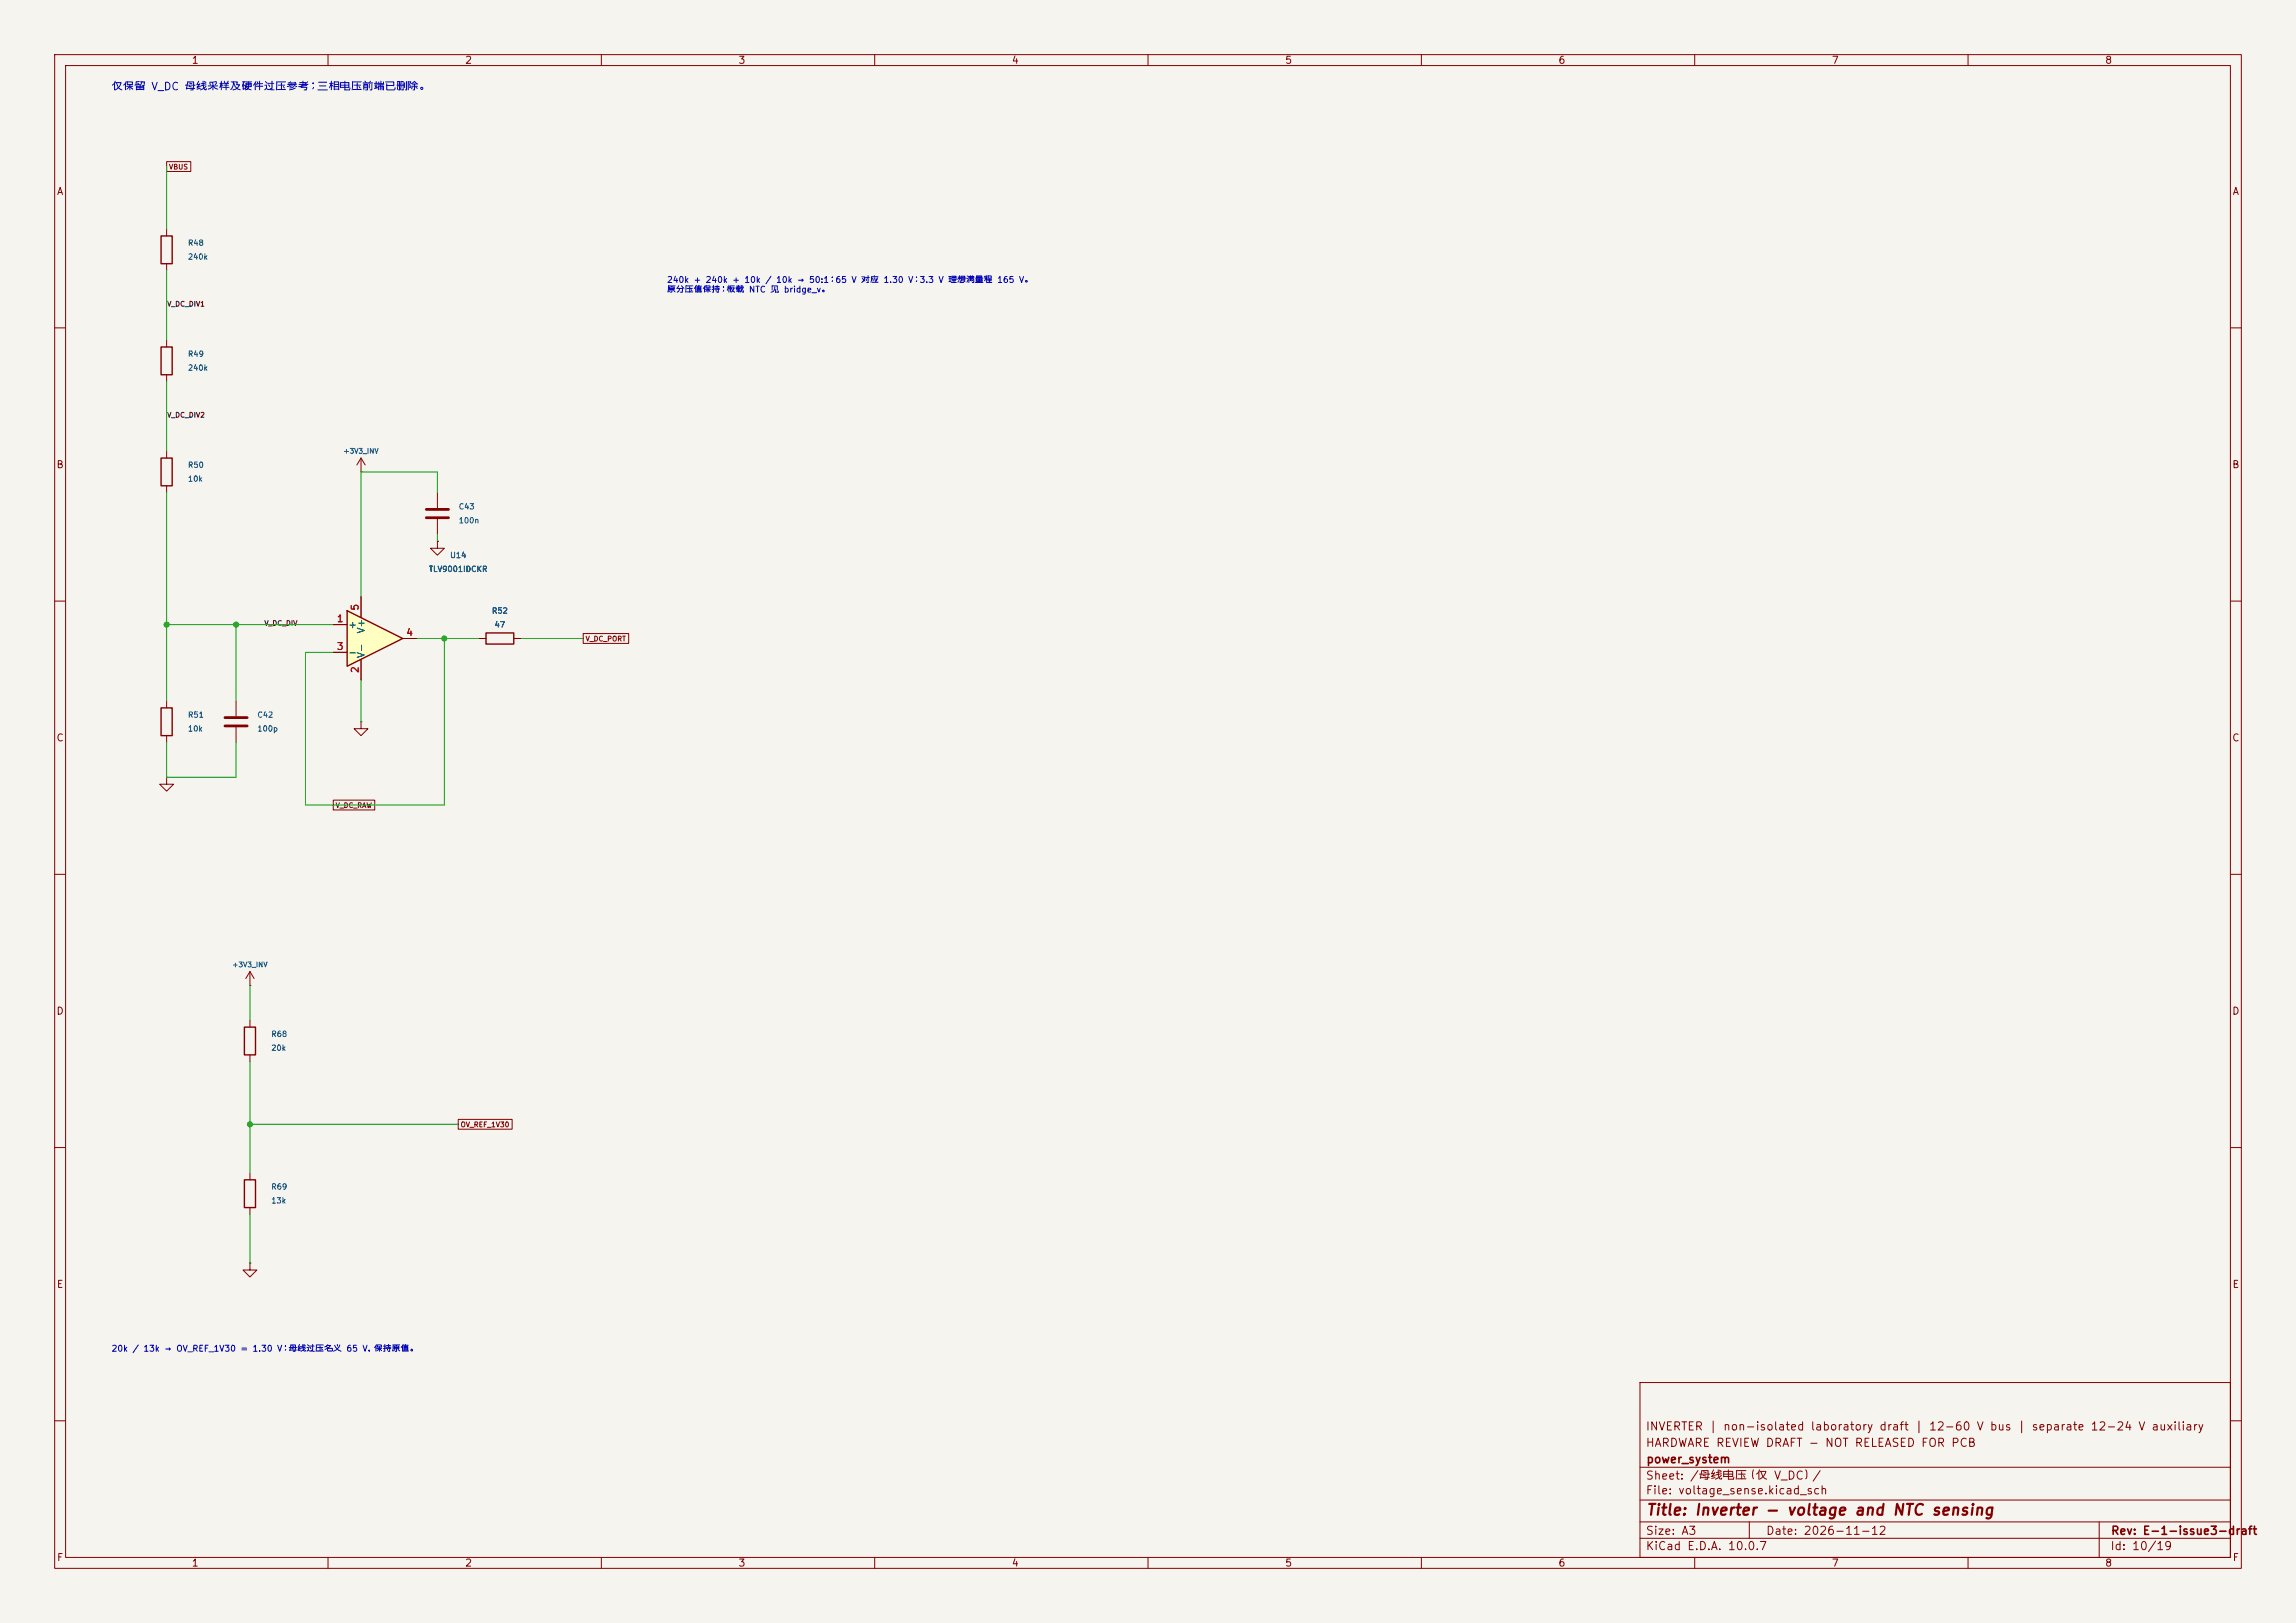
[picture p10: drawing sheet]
<svg xmlns="http://www.w3.org/2000/svg" width="420mm" height="297mm" viewBox="0 0 420 297" stroke-linecap="round" stroke-linejoin="round" font-family="sans-serif">
<defs><g id="words">
<text font-size="2" fill="#840000" x="301" y="277.8">Title: Inverter - voltage and NTC sensing</text>
<g font-size="1.5" fill="#840000">
<text x="300.9" y="262.1">INVERTER | non-isolated laboratory draft | 12-60 V bus | separate 12-24 V auxiliary</text>
<text x="300.9" y="265.1">HARDWARE REVIEW DRAFT - NOT RELEASED FOR PCB</text>
<text x="301" y="268.1">power_system</text>
<text x="300.9" y="273.8">File: voltage_sense.kicad_sch</text>
<text x="300.9" y="271.1">Sheet: /母线电压（仅 V_DC）/</text>
<text x="300.9" y="281.2">Size: A3</text>
<text x="322.9" y="281.2">Date: 2026-11-12</text>
<text x="386" y="281.2">Rev: E-1-issue3-draft</text>
<text x="300.9" y="284">KiCad E.D.A. 10.0.7</text>
<text x="385.9" y="284">Id: 10/19</text>
</g>
<text font-size="1.4" fill="#0000c2" x="20.3" y="16.9">仅保留 V_DC 母线采样及硬件过压参考；三相电压前端已删除。</text>
<g font-size="1.3" fill="#840000">
<text x="35" y="12">1</text>
<text x="85" y="12">2</text>
<text x="135" y="12">3</text>
<text x="185" y="12">4</text>
<text x="235" y="12">5</text>
<text x="285" y="12">6</text>
<text x="335" y="12">7</text>
<text x="385" y="12">8</text>
<text x="10.3" y="36">A</text>
<text x="408.3" y="36">A</text>
<text x="10.2" y="86">B</text>
<text x="408.2" y="86">B</text>
<text x="10.2" y="136">C</text>
<text x="408.2" y="136">C</text>
<text x="10.2" y="186">D</text>
<text x="408.2" y="186">D</text>
<text x="10.3" y="236">E</text>
<text x="408.3" y="236">E</text>
<text x="10.3" y="286">F</text>
<text x="35" y="287">1</text>
<text x="85" y="287">2</text>
<text x="135" y="287">3</text>
<text x="185" y="287">4</text>
<text x="235" y="287">5</text>
<text x="285" y="287">6</text>
<text x="335" y="287">7</text>
<text x="385" y="287">8</text>
<text x="408.3" y="286">F</text>
</g>
<g font-size="1.3" fill="#a90000">
<text x="65.9" y="111.9" transform="rotate(-90 65.9 111.9)">5</text>
<text x="61.5" y="114.2">1</text>
<text x="61.5" y="119.2">3</text>
<text x="74.2" y="116.7">4</text>
<text x="65.9" y="123.3" transform="rotate(-90 65.9 123.3)">2</text>
</g>
<g font-size="1.3" fill="#006464">
<text x="63.6" y="115.3">+</text>
<text x="67" y="116" transform="rotate(-90 67 116)">V+</text>
<text x="63.6" y="120.3">-</text>
<text x="67" y="120.5" transform="rotate(-90 67 120.5)">V-</text>
</g>
<g font-size="1.1" fill="#0000c2">
<text x="121.9" y="52">240k + 240k + 10k / 10k → 50:1；65 V 对应 1.30 V；3.3 V 理想满量程 165 V。</text>
<text x="121.9" y="53.8">原分压值保持；板载 NTC 见 bridge_v。</text>
<text x="20.3" y="247.6">20k / 13k → OV_REF_1V30 = 1.30 V；母线过压名义 65 V，保持原值。</text>
</g>
<g font-size="1" fill="#006464">
<text x="34.3" y="45.2">R48</text>
<text x="34.3" y="47.7">240k</text>
<text x="34.3" y="65.5">R49</text>
<text x="34.3" y="68.1">240k</text>
<text x="34.3" y="85.8">R50</text>
<text x="34.3" y="88.4">10k</text>
<text x="83.8" y="93.5">C43</text>
<text x="83.8" y="96">100n</text>
<text x="78.4" y="104.9">TLV9001IDCKR</text>
<text x="82.2" y="102.4">U14</text>
<text x="89.9" y="112.5">R52</text>
<text x="90.4" y="115.1">47</text>
<text x="34.3" y="131.6">R51</text>
<text x="47" y="131.6">C42</text>
<text x="34.3" y="134.1">10k</text>
<text x="47" y="134.1">100p</text>
<text x="49.5" y="190">R68</text>
<text x="49.5" y="192.5">20k</text>
<text x="49.5" y="217.9">R69</text>
<text x="49.5" y="220.5">13k</text>
</g>
<g font-size=".9" fill="#840000">
<text x="30.8" y="31.2">VBUS</text>
<text x="107" y="117.6">V_DC_PORT</text>
<text x="61.3" y="148.1">V_DC_RAW</text>
<text x="84.2" y="206.5">OV_REF_1V30</text>
</g>
<g font-size=".9" fill="#0f0f0f">
<text x="30.5" y="56.3">V_DC_DIV1</text>
<text x="30.5" y="76.6">V_DC_DIV2</text>
<text x="48.3" y="114.7">V_DC_DIV</text>
</g>
<g font-size=".9" fill="#006464">
<text x="62.7" y="83.2">+3V3_INV</text>
<text x="42.4" y="177.2">+3V3_INV</text>
</g>
</g></defs>
<path d="M0 0h420v297h-420z" fill="#f5f4ef" stroke="#f5f4ef" stroke-width=".18"/>
<g fill="none" stroke="#840000" stroke-width=".18">
<path d="M10 10h400v277h-400zM12 12h396v273h-396zM60 10v2M110 10v2M160 10v2M210 10v2M260 10v2M310 10v2M360 10v2M10 60h2M408 60h2M66 86.4h.1"/>
<path d="M66 83.8l-.7 1.3M66 83.8l.8 1.3M66 83.8v2.6M80 99.1v1.2h1.3l-1.3 1.3-1.3-1.3h1.3M80 99.1h.1M80 90.2v2.8M80 95v2.8M10 110h2M408 110h2M30.5 128.3v1.2M30.5 134.6v1.3M43.2 128.3v2.8"/>
<path d="M43.2 133.1v2.8M66 132.1v1.3h1.3l-1.3 1.2-1.2-1.2h1.2M66 132.1h.1M10 160h2M30.5 142.2v1.3h1.2l-1.2 1.3-1.3-1.3h1.3M30.5 142.2h.1M408 160h2M45.7 177.8v2.5M45.7 177.8l-.7 1.3M45.7 177.8l.8 1.3M45.7 180.3h.1M45.7 186.7v1.3"/>
<path d="M45.7 193v1.3M10 210h2M45.7 214.6v1.3M408 210h2M45.7 231.1v1.3h1.3l-1.3 1.3-1.3-1.3h1.3M45.7 231.1h.1M45.7 221v1.2M300 253h108v32h-108zM10 260h2M300 278.5h108M300 274.5h108M300 268.5h108"/>
<path d="M320 278.5v3M384 278.5v6.5M408 260h2M60 285v2M110 285v2M160 285v2M210 285v2M260 285v2M300 281.5h108M310 285v2M360 285v2"/>
</g>
<path d="M29.5 129.5h2v5.1h-2zM44.7 188h2v5h-2zM44.7 215.9h2v5.1h-2z" fill="none" stroke="#840000" stroke-width=".25"/>
<path d="M78 93.2h4M78 94.7h4M41.1 131.3h4.1M41.1 132.8h4.1" fill="none" stroke="#840000" stroke-width=".51"/>
<path d="M63.5 111.8l10.2 5-10.2 5.1z" fill="#ffffc2"/>
<path d="M29.5 43.2h2v5.1h-2zM29.5 63.5h2v5.1h-2zM29.5 83.8h2v5.1h-2zM63.5 111.8l10.2 5-10.2 5.1zM88.9 115.8h5.1v2.1h-5.1z" fill="none" stroke="#840000" stroke-width=".25"/>
<g fill="none" stroke="#840000" stroke-width=".18">
<path d="M30.5 29.6h4.4v1.8h-4.4zM30.5 41.9v1.3M30.5 48.3v1.2M30.5 62.2v1.3M30.5 68.6v1.3M30.5 82.6v1.2M30.5 88.9v1.3M80 99.1h.1M61 114.3h2.5M61 119.4h2.5M66 109.2v3.8M73.7 116.8h2.5"/>
<path d="M87.6 116.8h1.3M94 116.8h1.2M106.7 115.9h8.3v1.8h-8.3zM66 120.7v3.8M61 146.4h7.5v1.8h-7.5zM83.8 204.8h9.9v1.8h-9.9z"/>
</g>
<g fill="none" stroke="#009600" stroke-width=".18">
<path d="M30.5 30.5v11.4M30.5 49.5v12.7M30.5 69.9v12.7M30.5 90.2v38.1M80 90.2v-3.8h-14v22.8M80 97.8v1.3M30.5 114.3h30.5M43.2 114.3v14M76.2 116.8h11.4M81.3 116.8v30.5h-25.4v-27.9h5.1M95.2 116.8h11.5M30.5 135.9v6.3h12.7v-6.3"/>
<path d="M66 124.5v7.6M45.7 180.3v6.4M45.7 194.3v20.3M45.7 205.7h38.1M45.7 222.2v8.9"/>
</g>
<g fill="#009600" stroke="#009600" stroke-width=".18">
<circle cx="30.5" cy="114.3" r=".46"/>
<circle cx="43.2" cy="114.3" r=".46"/>
<circle cx="81.3" cy="116.8" r=".46"/>
<circle cx="45.7" cy="205.7" r=".46"/>
</g>
<use href="#words"/>
</svg>
